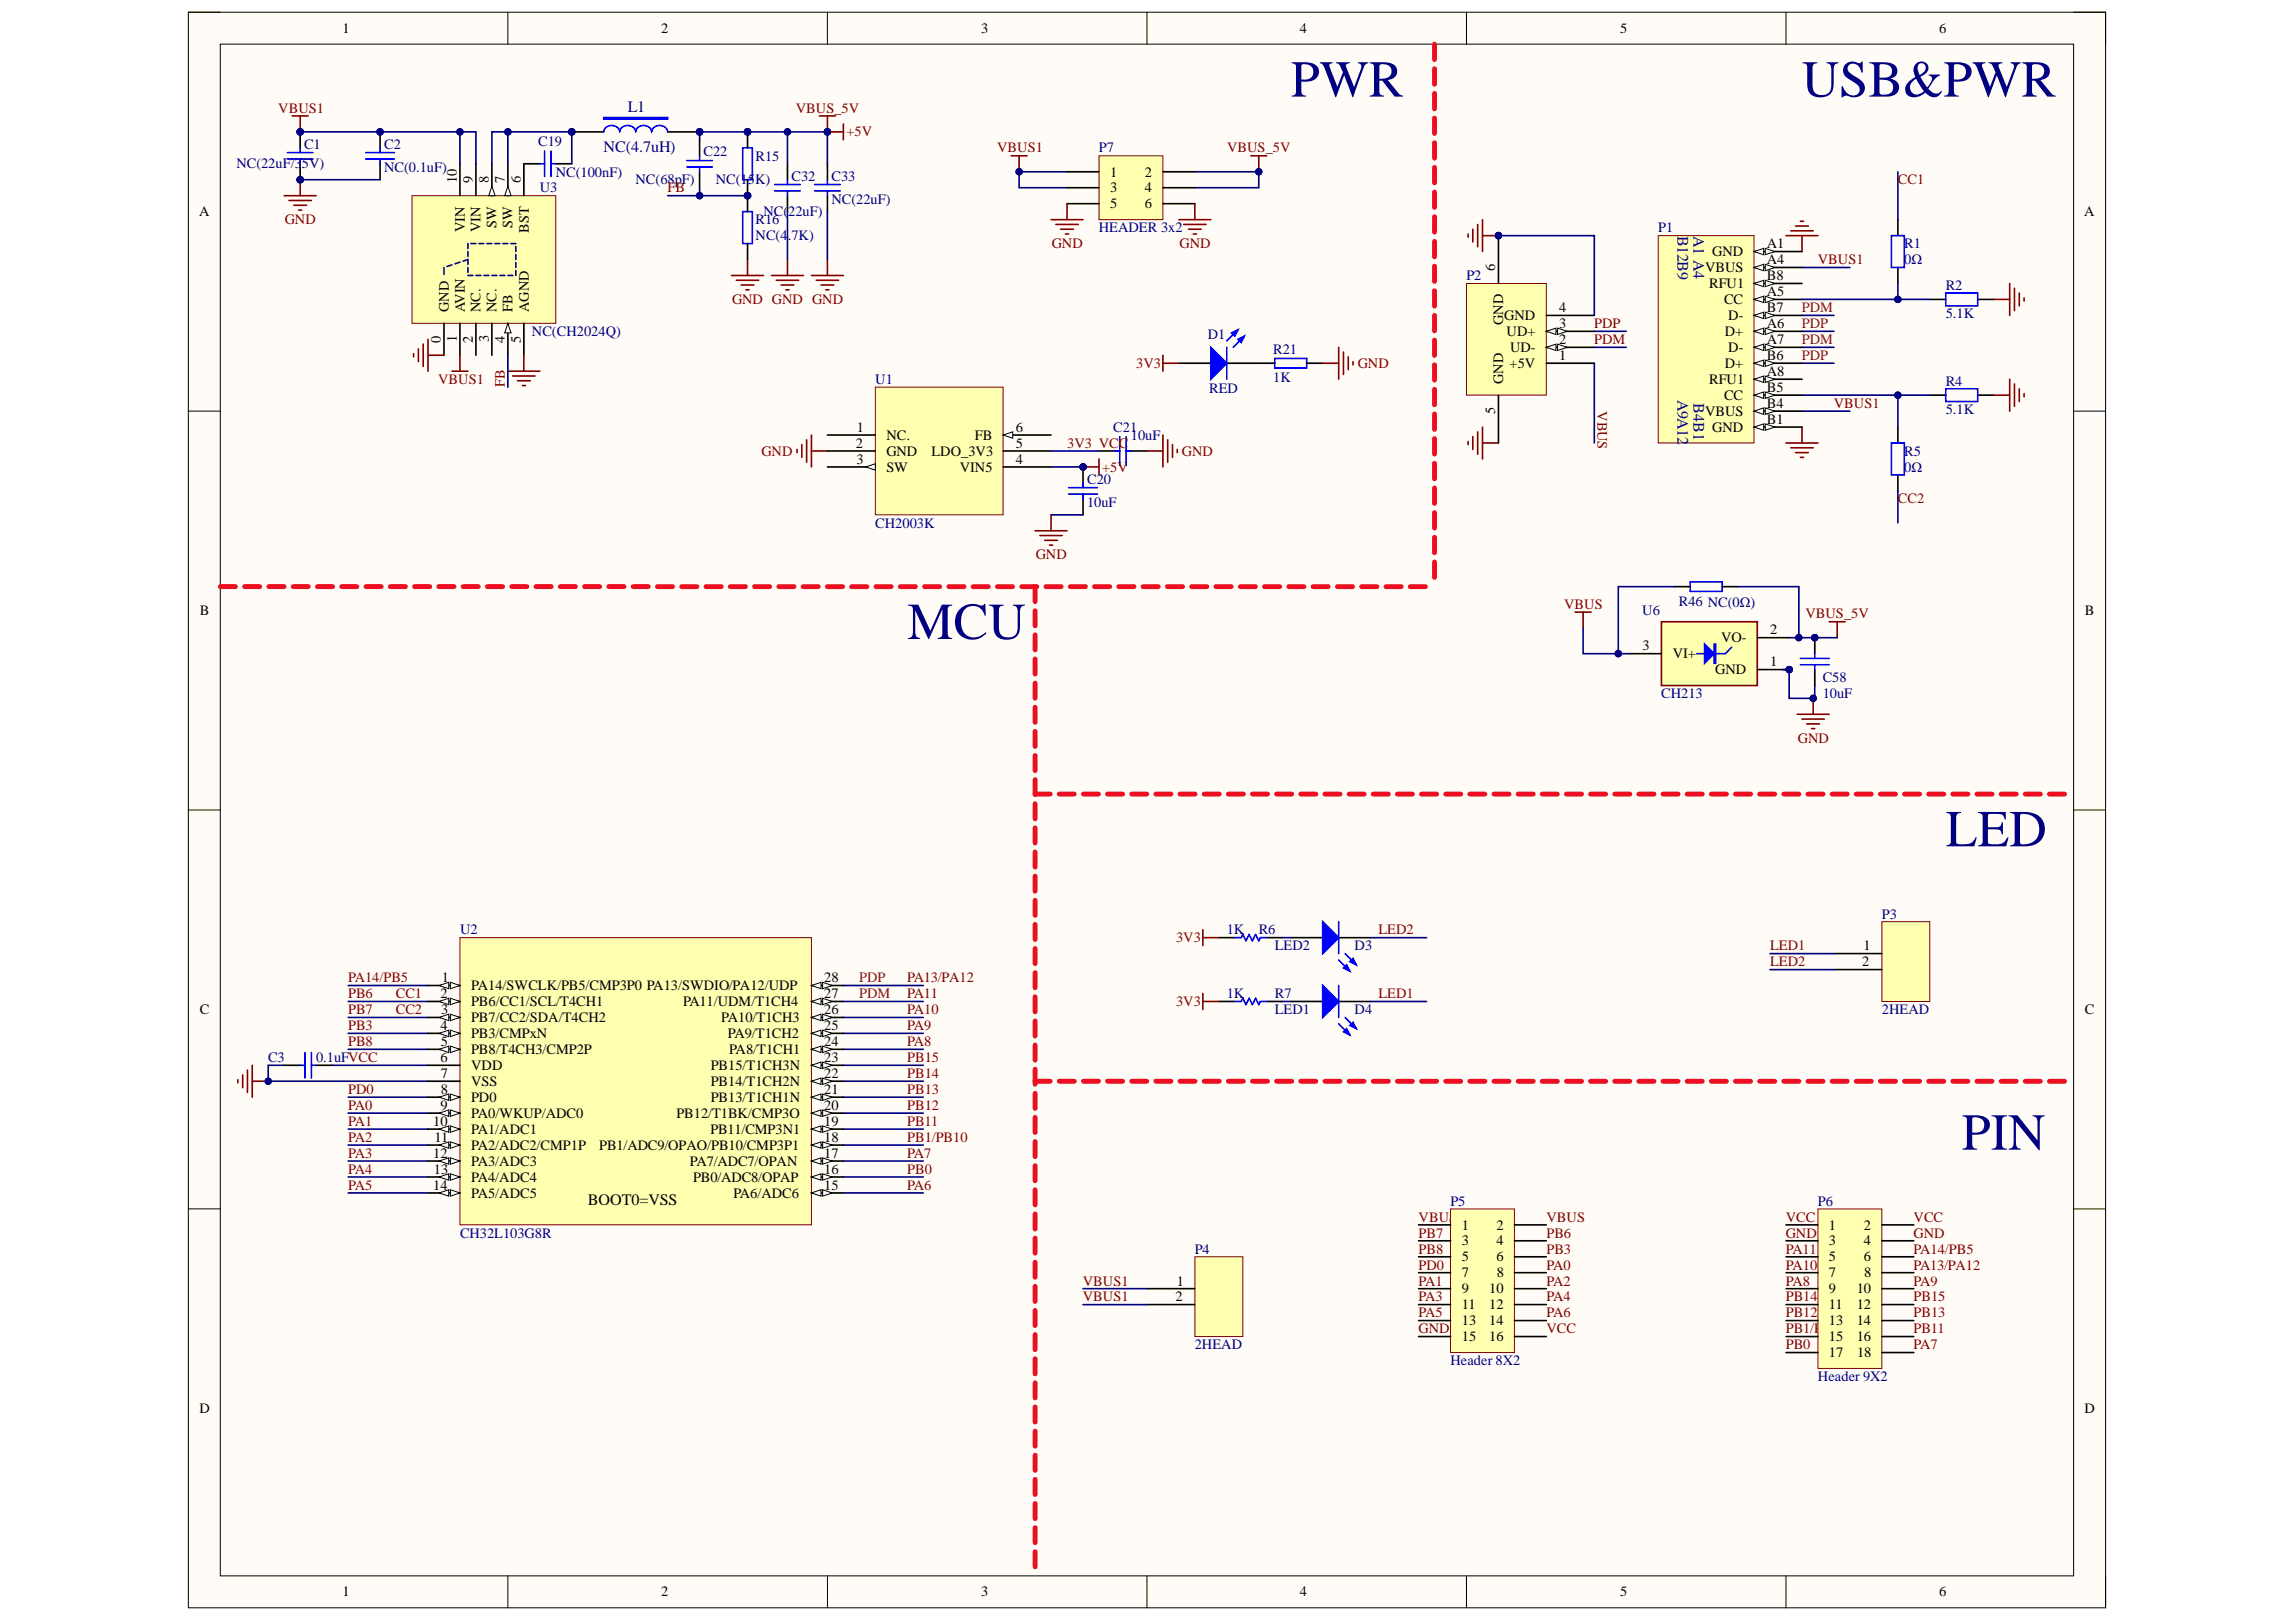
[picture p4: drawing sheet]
<svg xmlns="http://www.w3.org/2000/svg" width="297mm" height="210mm" viewBox="0 0 297 210" stroke-linecap="round" stroke-linejoin="round" font-family="sans-serif">
<defs><g id="words">
<g font-size="6.7" fill="#000080">
<text x="167" y="12.5">PWR</text>
<text x="233.1" y="12.5">USB&amp;PWR</text>
<text x="117.4" y="82.7">MCU</text>
<text x="251.7" y="109.5">LED</text>
<text x="253.8" y="148.8">PIN</text>
</g>
<g font-size="2.1" fill="#000080">
<text x="81.2" y="14.5">L1</text>
<text x="78.1" y="19.7">NC(4.7uH)</text>
<text x="217" y="30.5" transform="rotate(90 217 30.5)">B12B9</text>
<text x="219.1" y="30.5" transform="rotate(90 219.1 30.5)">A1 A4</text>
<text x="217" y="51.8" transform="rotate(90 217 51.8)">A9A12</text>
<text x="219.1" y="52.2" transform="rotate(90 219.1 52.2)">B4B1</text>
</g>
<text font-size="2.1" x="76.1" y="156">BOOT0=VSS</text>
<g font-size="1.9">
<text x="44.3" y="4.3">1</text>
<text x="85.5" y="4.3">2</text>
<text x="126.9" y="4.3">3</text>
<text x="168.2" y="4.3">4</text>
<text x="209.6" y="4.3">5</text>
<text x="250.9" y="4.3">6</text>
<text x="59.1" y="23.7" transform="rotate(-90 59.1 23.7)">10</text>
<text x="61.2" y="23.7" transform="rotate(-90 61.2 23.7)">9</text>
<text x="63.2" y="23.7" transform="rotate(-90 63.2 23.7)">8</text>
<text x="65.3" y="23.7" transform="rotate(-90 65.3 23.7)">7</text>
<text x="67.4" y="23.7" transform="rotate(-90 67.4 23.7)">6</text>
<text x="143.6" y="22.9">1</text>
<text x="148.1" y="22.9">2</text>
<text x="25.8" y="28">A</text>
<text x="64.3" y="29.5" transform="rotate(-90 64.3 29.5)">SW</text>
<text x="66.3" y="29.5" transform="rotate(-90 66.3 29.5)">SW</text>
<text x="143.6" y="24.9">3</text>
<text x="143.6" y="27">5</text>
<text x="148.1" y="24.9">4</text>
<text x="148.1" y="27">6</text>
<text x="269.7" y="28">A</text>
<text x="60.1" y="30" transform="rotate(-90 60.1 30)">VIN</text>
<text x="62.2" y="30" transform="rotate(-90 62.2 30)">VIN</text>
<text x="68.4" y="30.1" transform="rotate(-90 68.4 30.1)">BST</text>
<text x="193.4" y="35" transform="rotate(-90 193.4 35)">6</text>
<text x="220.6" y="35.2">VBUS</text>
<text x="221.5" y="33.2">GND</text>
<text x="228.6" y="32.1">A1</text>
<text x="228.6" y="34.2">A4</text>
<text x="58.1" y="40.4" transform="rotate(-90 58.1 40.4)">GND</text>
<text x="60.1" y="40.4" transform="rotate(-90 60.1 40.4)">AVIN</text>
<text x="62.2" y="40.4" transform="rotate(-90 62.2 40.4)">NC.</text>
<text x="64.3" y="40.4" transform="rotate(-90 64.3 40.4)">NC.</text>
<text x="66.3" y="40.4" transform="rotate(-90 66.3 40.4)">FB</text>
<text x="68.4" y="40.4" transform="rotate(-90 68.4 40.4)">AGND</text>
<text x="194.6" y="41.4">GND</text>
<text x="201.7" y="40.4">4</text>
<text x="221.1" y="37.3">RFU1</text>
<text x="223" y="39.3">CC</text>
<text x="223.6" y="41.4">D-</text>
<text x="228.6" y="40.4">B7</text>
<text x="228.6" y="36.3">B8</text>
<text x="228.6" y="38.3">A5</text>
<text x="57" y="44.4" transform="rotate(-90 57 44.4)">0</text>
<text x="59.1" y="44.2" transform="rotate(-90 59.1 44.2)">1</text>
<text x="61.2" y="44.4" transform="rotate(-90 61.2 44.4)">2</text>
<text x="63.2" y="44.3" transform="rotate(-90 63.2 44.3)">3</text>
<text x="65.3" y="44.4" transform="rotate(-90 65.3 44.4)">4</text>
<text x="67.4" y="44.3" transform="rotate(-90 67.4 44.3)">5</text>
<text x="194.5" y="42.1" transform="rotate(-90 194.5 42.1)">GND</text>
<text x="194.9" y="43.5">UD+</text>
<text x="195.3" y="47.6">+5V</text>
<text x="195.4" y="45.5">UD-</text>
<text x="201.7" y="46.6">1</text>
<text x="201.7" y="42.5">3</text>
<text x="201.7" y="44.5">2</text>
<text x="223.1" y="47.6">D+</text>
<text x="223.1" y="43.5">D+</text>
<text x="223.6" y="45.5">D-</text>
<text x="228.6" y="46.6">B6</text>
<text x="228.6" y="42.5">A6</text>
<text x="228.6" y="44.5">A7</text>
<text x="193.4" y="53.6" transform="rotate(-90 193.4 53.6)">5</text>
<text x="194.5" y="49.7" transform="rotate(-90 194.5 49.7)">GND</text>
<text x="220.6" y="53.8">VBUS</text>
<text x="221.1" y="49.7">RFU1</text>
<text x="223" y="51.8">CC</text>
<text x="228.6" y="52.8">B4</text>
<text x="228.6" y="50.7">B5</text>
<text x="228.6" y="48.6">A8</text>
<text x="110.7" y="57.9">2</text>
<text x="110.9" y="55.9">1</text>
<text x="114.7" y="56.9">NC.</text>
<text x="114.7" y="59">GND</text>
<text x="120.5" y="59">LDO_3V3</text>
<text x="126.1" y="56.9">FB</text>
<text x="131.4" y="57.9">5</text>
<text x="131.4" y="55.9">6</text>
<text x="221.5" y="55.9">GND</text>
<text x="228.6" y="54.8">B1</text>
<text x="110.8" y="60">3</text>
<text x="114.7" y="61.1">SW</text>
<text x="124.2" y="61.1">VIN5</text>
<text x="131.4" y="60">4</text>
<text x="25.8" y="79.6">B</text>
<text x="222.7" y="83.1">VO-</text>
<text x="229" y="82.1">2</text>
<text x="269.7" y="79.6">B</text>
<text x="212.5" y="84.2">3</text>
<text x="216.4" y="85.2">VI+</text>
<text x="221.9" y="87.3">GND</text>
<text x="229" y="86.2">1</text>
<text x="240.9" y="125">2</text>
<text x="241.1" y="123">1</text>
<text x="25.8" y="131.2">C</text>
<text x="57" y="129.2">2</text>
<text x="57.1" y="131.2">3</text>
<text x="57.1" y="127.1">1</text>
<text x="61" y="128.2">PA14/SWCLK/PB5/CMP3P0 PA13/SWDIO/PA12/UDP</text>
<text x="61" y="130.2">PB6/CC1/SCL/T4CH1</text>
<text x="88.4" y="130.2">PA11/UDM/T1CH4</text>
<text x="106.6" y="131.2">26</text>
<text x="106.6" y="129.2">27</text>
<text x="106.6" y="127.1">28</text>
<text x="269.7" y="131.2">C</text>
<text x="57" y="133.3">4</text>
<text x="57" y="137.5">6</text>
<text x="57" y="135.4">5</text>
<text x="61" y="134.3">PB3/CMPxN</text>
<text x="61" y="136.4">PB8/T4CH3/CMP2P</text>
<text x="61" y="132.3">PB7/CC2/SDA/T4CH2</text>
<text x="93.3" y="132.3">PA10/T1CH3</text>
<text x="94.2" y="134.3">PA9/T1CH2</text>
<text x="94.3" y="136.4">PA8/T1CH1</text>
<text x="106.6" y="133.3">25</text>
<text x="106.6" y="137.5">23</text>
<text x="106.6" y="135.4">24</text>
<text x="57" y="143.6">9</text>
<text x="57" y="141.6">8</text>
<text x="57" y="139.5">7</text>
<text x="61" y="138.5">VDD</text>
<text x="61" y="142.6">PD0</text>
<text x="61" y="140.5">VSS</text>
<text x="92" y="142.6">PB13/T1CH1N</text>
<text x="92" y="140.5">PB14/T1CH2N</text>
<text x="92" y="138.5">PB15/T1CH3N</text>
<text x="106.6" y="141.6">21</text>
<text x="106.6" y="139.5">22</text>
<text x="106.6" y="143.6">20</text>
<text x="56" y="145.7">10</text>
<text x="56" y="149.8">12</text>
<text x="56.2" y="147.8">11</text>
<text x="61" y="144.7">PA0/WKUP/ADC0</text>
<text x="61" y="146.7">PA1/ADC1</text>
<text x="61" y="148.8">PA2/ADC2/CMP1P</text>
<text x="77.5" y="148.8">PB1/ADC9/OPAO/PB10/CMP3P1</text>
<text x="87.5" y="144.7">PB12/T1BK/CMP3O</text>
<text x="91.9" y="146.7">PB11/CMP3N1</text>
<text x="106.6" y="149.8">17</text>
<text x="106.6" y="147.8">18</text>
<text x="106.6" y="145.7">19</text>
<text x="56" y="153.9">14</text>
<text x="56.1" y="151.9">13</text>
<text x="61" y="155">PA5/ADC5</text>
<text x="61" y="152.9">PA4/ADC4</text>
<text x="61" y="150.9">PA3/ADC3</text>
<text x="89.3" y="150.9">PA7/ADC7/OPAN</text>
<text x="89.7" y="152.9">PB0/ADC8/OPAP</text>
<text x="94.9" y="155">PA6/ADC6</text>
<text x="106.6" y="151.9">16</text>
<text x="106.6" y="153.9">15</text>
<text x="189.1" y="159.1">1</text>
<text x="189.1" y="161.2">3</text>
<text x="193.6" y="159.1">2</text>
<text x="193.6" y="161.2">4</text>
<text x="236.6" y="159.1">1</text>
<text x="236.6" y="161.2">3</text>
<text x="241.1" y="159.1">2</text>
<text x="241.1" y="161.2">4</text>
<text x="152.2" y="166.4">1</text>
<text x="189.1" y="163.2">5</text>
<text x="189.1" y="165.3">7</text>
<text x="189.1" y="167.4">9</text>
<text x="192.7" y="167.4">10</text>
<text x="193.6" y="163.2">6</text>
<text x="193.6" y="165.3">8</text>
<text x="236.6" y="163.2">5</text>
<text x="236.6" y="165.3">7</text>
<text x="236.6" y="167.4">9</text>
<text x="240.2" y="167.4">10</text>
<text x="241.1" y="163.2">6</text>
<text x="241.2" y="165.3">8</text>
<text x="152.1" y="168.4">2</text>
<text x="189.1" y="169.4">11</text>
<text x="189.1" y="171.5">13</text>
<text x="189.1" y="173.6">15</text>
<text x="192.7" y="169.4">12</text>
<text x="192.7" y="171.5">14</text>
<text x="192.7" y="173.6">16</text>
<text x="236.6" y="169.4">11</text>
<text x="236.6" y="171.5">13</text>
<text x="236.6" y="173.6">15</text>
<text x="240.2" y="169.4">12</text>
<text x="240.2" y="171.5">14</text>
<text x="240.2" y="173.6">16</text>
<text x="236.6" y="175.7">17</text>
<text x="240.3" y="175.7">18</text>
<text x="25.8" y="182.9">D</text>
<text x="269.7" y="182.9">D</text>
<text x="44.3" y="206.6">1</text>
<text x="85.5" y="206.6">2</text>
<text x="126.9" y="206.6">3</text>
<text x="168.2" y="206.6">4</text>
<text x="209.6" y="206.6">5</text>
<text x="250.9" y="206.6">6</text>
</g>
<g font-size="1.9" fill="#800000">
<text x="36" y="14.6">VBUS1</text>
<text x="103" y="14.6">VBUS_5V</text>
<text x="109.5" y="17.7">+5V</text>
<text x="129" y="19.7">VBUS1</text>
<text x="158.7" y="19.7">VBUS_5V</text>
<text x="245.5" y="23.9">CC1</text>
<text x="36.8" y="29">GND</text>
<text x="86.4" y="24.9">FB</text>
<text x="136.1" y="32.1">GND</text>
<text x="152.6" y="32.1">GND</text>
<text x="235.2" y="34.2">VBUS1</text>
<text x="94.7" y="39.3">GND GND GND</text>
<text x="147" y="47.6">3V3</text>
<text x="175.7" y="47.6">GND</text>
<text x="206.2" y="42.5">PDP</text>
<text x="206.2" y="44.5">PDM</text>
<text x="56.7" y="49.7">VBUS1</text>
<text x="65.3" y="50.1" transform="rotate(-90 65.3 50.1)">FB</text>
<text x="206.7" y="53.2" transform="rotate(90 206.7 53.2)">VBUS</text>
<text x="237.3" y="52.8">VBUS1</text>
<text x="98.5" y="59">GND</text>
<text x="138.1" y="57.9">3V3 VCC</text>
<text x="152.9" y="59">GND</text>
<text x="142.6" y="61.1">+5V</text>
<text x="245.5" y="65.2">CC2</text>
<text x="134" y="72.4">GND</text>
<text x="202.4" y="78.8">VBUS</text>
<text x="233.6" y="80">VBUS_5V</text>
<text x="232.6" y="96.1">GND</text>
<text x="152.1" y="121.9">3V3</text>
<text x="178.3" y="120.9">LED2</text>
<text x="229" y="123">LED1</text>
<text x="229" y="125">LED2</text>
<text x="45" y="127.1">PA14/PB5</text>
<text x="45" y="129.2">PB6</text>
<text x="45" y="131.2">PB7</text>
<text x="51.2" y="129.2">CC1</text>
<text x="51.2" y="131.2">CC2</text>
<text x="117.4" y="127.1">PA13/PA12</text>
<text x="117.4" y="129.2">PA11</text>
<text x="117.4" y="131.2">PA10</text>
<text x="152.1" y="130.2">3V3</text>
<text x="178.3" y="129.2">LED1</text>
<text x="45" y="133.3">PB3</text>
<text x="45" y="135.4">PB8</text>
<text x="117.4" y="133.3">PA9</text>
<text x="117.4" y="135.4">PA8</text>
<text x="117.4" y="137.5">PB15</text>
<text x="45" y="143.6">PA0</text>
<text x="45" y="141.6">PD0</text>
<text x="117.4" y="139.5">PB14</text>
<text x="117.4" y="141.6">PB13</text>
<text x="117.4" y="143.6">PB12</text>
<text x="45" y="145.7">PA1</text>
<text x="45" y="147.8">PA2</text>
<text x="45" y="149.8">PA3</text>
<text x="117.4" y="145.7">PB11</text>
<text x="117.4" y="147.8">PB1/PB10</text>
<text x="117.4" y="149.8">PA7</text>
<text x="45" y="151.9">PA4</text>
<text x="45" y="153.9">PA5</text>
<text x="117.4" y="151.9">PB0</text>
<text x="117.4" y="153.9">PA6</text>
<text x="183.5" y="158.1">VBUS</text>
<text x="183.5" y="160.1">PB7</text>
<text x="200.1" y="158.1">VBUS</text>
<text x="200.1" y="160.1">PB6</text>
<text x="231" y="158.1">VCC</text>
<text x="231" y="160.1">GND</text>
<text x="247.6" y="160.1">GND</text>
<text x="247.6" y="158.1">VCC</text>
<text x="140.1" y="166.4">VBUS1</text>
<text x="183.5" y="162.2">PB8</text>
<text x="183.5" y="166.4">PA1</text>
<text x="183.5" y="164.3">PD0</text>
<text x="200.1" y="164.3">PA0</text>
<text x="200.1" y="166.4">PA2</text>
<text x="200.1" y="162.2">PB3</text>
<text x="231" y="162.2">PA11</text>
<text x="231" y="164.3">PA10</text>
<text x="231" y="166.4">PA8</text>
<text x="247.6" y="162.2">PA14/PB5</text>
<text x="247.6" y="164.3">PA13/PA12</text>
<text x="247.6" y="166.4">PA9</text>
<text x="140.1" y="168.4">VBUS1</text>
<text x="183.5" y="168.4">PA3</text>
<text x="183.5" y="170.5">PA5</text>
<text x="183.5" y="172.5">GND</text>
<text x="200.1" y="170.5">PA6</text>
<text x="200.1" y="168.4">PA4</text>
<text x="200.1" y="172.5">VCC</text>
<text x="231" y="168.4">PB14</text>
<text x="231" y="170.5">PB12</text>
<text x="231" y="172.5">PB1/P</text>
<text x="235.7" y="172.5">B10</text>
<text x="247.6" y="168.4">PB15</text>
<text x="247.6" y="170.5">PB13</text>
<text x="247.6" y="172.5">PB11</text>
<text x="231" y="174.6">PB0</text>
<text x="247.6" y="174.6">PA7</text>
</g>
<g font-size="1.9" fill="#000080">
<text x="30.6" y="21.8">NC(22uF/35V)</text>
<text x="39.3" y="19.2">C1</text>
<text x="49.7" y="19.2">C2</text>
<text x="49.7" y="22.3">NC(0.1uF)</text>
<text x="69.6" y="18.9">C19</text>
<text x="71.9" y="22.9">NC(100nF)</text>
<text x="82.2" y="23.9">NC(68pF)</text>
<text x="91" y="20.2">C22</text>
<text x="92.6" y="23.9">NC(15K)</text>
<text x="97.8" y="20.8">R15</text>
<text x="102.4" y="23.4">C32</text>
<text x="107.6" y="23.4">C33</text>
<text x="142.2" y="19.7">P7</text>
<text x="69.8" y="24.9">U3</text>
<text x="97.8" y="29">R16</text>
<text x="98.8" y="28">NC(22uF)</text>
<text x="107.6" y="26.4">NC(22uF)</text>
<text x="97.8" y="31.1">NC(4.7K)</text>
<text x="142.2" y="30.1">HEADER 3x2</text>
<text x="214.5" y="30.1">P1</text>
<text x="246.3" y="32.1">R1</text>
<text x="246.3" y="34.2">0Ω</text>
<text x="189.7" y="36.3">P2</text>
<text x="251.7" y="37.5">R2</text>
<text x="251.7" y="41.2">5.1K</text>
<text x="68.8" y="43.5">NC(CH2024Q)</text>
<text x="156.3" y="43.9">D1</text>
<text x="164.7" y="45.8">R21</text>
<text x="113.2" y="49.7">U1</text>
<text x="156.4" y="50.9">RED</text>
<text x="164.7" y="49.5">1K</text>
<text x="251.7" y="49.9">R4</text>
<text x="251.7" y="53.6">5.1K</text>
<text x="144" y="55.9">C21</text>
<text x="146.3" y="56.9">10uF</text>
<text x="246.3" y="59">R5</text>
<text x="140.6" y="62.6">C20</text>
<text x="140.6" y="65.7">10uF</text>
<text x="246.3" y="61.1">0Ω</text>
<text x="113.2" y="68.3">CH2003K</text>
<text x="212.5" y="79.6">U6</text>
<text x="217.2" y="78.4">R46 NC(0Ω)</text>
<text x="235.8" y="88.3">C58</text>
<text x="214.9" y="90.3">CH213</text>
<text x="235.8" y="90.3">10uF</text>
<text x="243.5" y="118.9">P3</text>
<text x="59.5" y="120.9">U2</text>
<text x="158.7" y="120.9">1K</text>
<text x="162.9" y="120.9">R6</text>
<text x="164.9" y="123">LED2</text>
<text x="175.2" y="123">D3</text>
<text x="158.7" y="129.2">1K</text>
<text x="164.9" y="131.2">LED1</text>
<text x="164.9" y="129.2">R7</text>
<text x="175.2" y="131.2">D4</text>
<text x="243.5" y="131.2">2HEAD</text>
<text x="34.7" y="137.5">C3</text>
<text x="40.9" y="137.5">0.1uFVCC</text>
<text x="59.5" y="160.1">CH32L103G8R</text>
<text x="187.6" y="156">P5</text>
<text x="235.2" y="156">P6</text>
<text x="154.6" y="162.2">P4</text>
<text x="154.6" y="174.6">2HEAD</text>
<text x="187.6" y="176.7">Header 8X2</text>
<text x="235.2" y="178.7">Header 9X2</text>
</g>
<g font-size="1.9" fill="#781915">
<text x="233.1" y="40.4">PDM</text>
<text x="233.1" y="42.5">PDP</text>
<text x="233.1" y="44.5">PDM</text>
<text x="233.1" y="46.6">PDP</text>
<text x="111.2" y="127.1">PDP</text>
<text x="111.2" y="129.2">PDM</text>
</g>
</g></defs>
<path d="M24.4 1.6h248v206.5h-248z" fill-rule="evenodd" fill="#fffcf8"/>
<path d="M24.4 1.6h248v206.5h-248z" fill="none" stroke="#000" stroke-width=".13"/>
<path d="M28.5 5.7h239.8v198.2h-239.8z" fill-rule="evenodd" fill="#fffcf8"/>
<g fill="none" stroke="#000" stroke-width=".13">
<path d="M24.4 1.6h4.1M28.5 5.7h239.8v198.2h-239.8zM65.7 1.6v4.1M107 1.6v4.1M148.4 1.6v4.1M189.7 1.6v4.1M231.1 1.6v4.1M268.3 1.6h4.1v4.1M24.4 53.2h4.1M268.3 53.2h4.1M24.4 104.8h4.1M268.3 104.8h4.1"/>
<path d="M24.4 156.4h4.1M268.3 156.4h4.1M65.7 203.9v4.2M107 203.9v4.2M148.4 203.9v4.2M189.7 203.9v4.2M231.1 203.9v4.2M272.4 203.9v4.2"/>
</g>
<path d="M167 129.6h4.1M173.2 129.6h4.1" fill="none" stroke="#000" stroke-width=".21"/>
<path d="M171.1 127.5l2.1 2.1-2.1 2.1z" fill="#00f"/>
<path d="M171.1 127.5l2.1 2.1-2.1 2.1zM173.2 132.5l1.4 1.4M174 131.7l1.5 1.4" fill="none" stroke="#00f" stroke-width=".21"/>
<path d="M174.6 132.7l.4-.4 .5 .8z" fill="#00f"/>
<path d="M174.6 132.7l.4-.4 .5 .8z" fill="none" stroke="#00f" stroke-width=".21"/>
<path d="M173.8 133.5l.4-.4 .4 .8z" fill="#00f"/>
<path d="M159.8 129.6h.8l.2-.4 .4 .8 .4-.8 .4 .8 .4-.8 .5 .8 .2-.4h.8M173.2 127.5v4.2M173.8 133.5l.4-.4 .4 .8z" fill="none" stroke="#00f" stroke-width=".21"/>
<path d="M157.7 129.6h2.1M163.9 129.6h2M167 121.3h4.1M173.2 121.3h4.1" fill="none" stroke="#000" stroke-width=".21"/>
<path d="M171.1 119.3l2.1 2-2.1 2.1z" fill="#00f"/>
<path d="M171.1 119.3l2.1 2-2.1 2.1zM173.2 124.2l1.4 1.5M174 123.4l1.5 1.5" fill="none" stroke="#00f" stroke-width=".21"/>
<path d="M174.6 124.4l.4-.4 .5 .9z" fill="#00f"/>
<path d="M174.6 124.4l.4-.4 .5 .9z" fill="none" stroke="#00f" stroke-width=".21"/>
<path d="M173.8 125.3l.4-.4 .4 .8z" fill="#00f"/>
<path d="M173.2 119.3v4.1M159.8 121.3h.8l.2-.4 .4 .9 .4-.9 .4 .9 .4-.9 .5 .9 .2-.5h.8M173.8 125.3l.4-.4 .4 .8z" fill="none" stroke="#00f" stroke-width=".21"/>
<path d="M157.7 121.3h2.1M163.9 121.3h2" fill="none" stroke="#000" stroke-width=".21"/>
<path d="M165.9 129.6h1.1M165.9 121.3h1.1M177.3 129.6h7.3M177.3 121.3h7.3" fill="none" stroke="#000080" stroke-width=".21"/>
<path d="M155.6 120.3v2.1M155.6 128.6v2M155.6 129.6h2.1M155.6 121.3h2.1" fill="none" stroke="#800000" stroke-width=".21"/>
<g fill="none" stroke="#ee0e22" stroke-width=".63">
<path d="M28.5 75.9h2M31.6 75.9h2M34.8 75.9h1.9M37.9 75.9h2M41.1 75.9h1.9M44.2 75.9h2M47.3 75.9h2M50.5 75.9h2M53.6 75.9h2M56.8 75.9h1.9M59.9 75.9h2M63.1 75.9h1.9"/>
<path d="M66.2 75.9h2M69.3 75.9h2M72.5 75.9h1.9M75.6 75.9h2M78.8 75.9h1.9M81.9 75.9h2M85.1 75.9h1.9M88.2 75.9h2M91.3 75.9h2M94.5 75.9h1.9M97.6 75.9h2M100.8 75.9h1.9"/>
<path d="M103.9 75.9h2M107 75.9h2M110.2 75.9h1.9M113.3 75.9h2M116.5 75.9h1.9M119.6 75.9h2M122.8 75.9h1.9M125.9 75.9h2M129 75.9h2M132.2 75.9h1.9M133.9 75.9v2M133.9 79v2"/>
<path d="M135.3 75.9h2M138.5 75.9h1.9M141.6 75.9h2M144.7 75.9h2M147.9 75.9h1.9M151 75.9h2M154.2 75.9h1.9M157.3 75.9h2M160.5 75.9h1.9M163.6 75.9h2M166.7 75.9h2M169.9 75.9h1.9"/>
<path d="M173 75.9h2M176.2 75.9h1.9M179.3 75.9h2M182.4 75.9h2M133.9 82.2v1.9M133.9 85.3v1.9M133.9 88.4v2M133.9 91.5v2M133.9 94.7v1.9M133.9 97.8v1.9M133.9 100.9v1.9M133.9 104v2"/>
<path d="M133.9 107.1v2M133.9 110.3v1.9M133.9 113.4v1.9M133.9 116.5v2M133.9 119.6v2M133.9 122.8v1.9M133.9 125.9v1.9M133.9 129v1.9M133.9 132.1v2M133.9 135.2v2M133.9 138.4v1.9M133.9 139.9h2"/>
<path d="M137 139.9h2M140.2 139.9h1.9M143.3 139.9h1.9M146.4 139.9h2M149.5 139.9h2M152.7 139.9h1.9M155.8 139.9h1.9M158.9 139.9h2M162 139.9h2M165.2 139.9h1.9M168.3 139.9h1.9M171.4 139.9h2"/>
<path d="M174.5 139.9h2M177.7 139.9h1.9M180.8 139.9h1.9M183.9 139.9h2M187 139.9h2M190.2 139.9h1.9M193.3 139.9h1.9M196.4 139.9h2M199.5 139.9h2M202.7 139.9h1.9M205.8 139.9h1.9M208.9 139.9h2"/>
<path d="M212 139.9h2M215.2 139.9h1.9M218.3 139.9h1.9M221.4 139.9h1.9M224.5 139.9h2M227.7 139.9h1.9M230.8 139.9h1.9M233.9 139.9h1.9M237 139.9h2M240.1 139.9h2M243.3 139.9h1.9M246.4 139.9h1.9"/>
<path d="M249.5 139.9h2M252.6 139.9h2M255.8 139.9h1.9M258.9 139.9h1.9M262 139.9h2M265.1 139.9h2M133.9 141.5v1.9M133.9 144.6v2M133.9 147.7v2M133.9 150.9v1.9M133.9 154v1.9M133.9 157.1v1.9"/>
<path d="M133.9 160.2v2M133.9 163.3v2M133.9 166.5v1.9M133.9 169.6v1.9M133.9 172.7v2M133.9 175.8v2M133.9 179v1.9M133.9 182.1v1.9M133.9 185.2v1.9M133.9 188.3v2M133.9 191.4v2M133.9 194.6v1.9"/>
<path d="M133.9 197.7v1.9M133.9 200.8v2"/>
</g>
<path d="M243.5 119.3h6.2v10.3h-6.2z" fill-rule="evenodd" fill="#ffffb0"/>
<path d="M243.5 119.3h6.2v10.3h-6.2z" fill="none" stroke="#800000" stroke-width=".13"/>
<path d="M237.3 123.4h6.2M237.3 125.5h6.2" fill="none" stroke="#000" stroke-width=".21"/>
<path d="M229 123.4h8.3M229 125.5h8.3" fill="none" stroke="#000080" stroke-width=".21"/>
<path d="M189.9 30.3v.4M190.5 29.7v1.6M191.2 29v2.9M191.8 28.4v4.2M191.8 30.5h2.1" fill="none" stroke="#800000" stroke-width=".21"/>
<circle cx="193.9" cy="30.5" r=".42" fill="#000080"/>
<circle cx="193.9" cy="30.5" r=".42" fill="none" stroke="#000080" stroke-width=".13"/>
<path d="M189.9 57.1v.4M190.5 56.5v1.7M191.2 55.9v2.9M191.8 55.3v4.1M191.8 57.3h2.1" fill="none" stroke="#800000" stroke-width=".21"/>
<path d="M206.3 34.6h.1" fill="none" stroke="#f00" stroke-width=".13"/>
<circle cx="193.9" cy="30.5" r=".42" fill="#000080"/>
<circle cx="193.9" cy="30.5" r=".42" fill="none" stroke="#000080" stroke-width=".13"/>
<path d="M189.7 36.7h10.4v14.4h-10.4z" fill-rule="evenodd" fill="#ffffb0"/>
<path d="M189.7 36.7h10.4v14.4h-10.4z" fill="none" stroke="#800000" stroke-width=".13"/>
<path d="M193.9 30.5v6.2M200.1 47h6.2M200.1 40.8h6.2" fill="none" stroke="#000" stroke-width=".21"/>
<circle cx="193.9" cy="30.5" r=".42" fill="#000080"/>
<circle cx="193.9" cy="30.5" r=".42" fill="none" stroke="#000080" stroke-width=".13"/>
<path d="M200.1 42.9h6.2" fill="none" stroke="#000" stroke-width=".21"/>
<path d="M200.1 42.9l1.2-.4v.8z" fill="#f8fcff"/>
<path d="M200.1 42.9l1.2-.4v.8z" fill="none" stroke="#000" stroke-width=".13"/>
<path d="M201.5 42.5l1.2 .4-1.2 .4z" fill="#f8fcff"/>
<path d="M201.5 42.5l1.2 .4-1.2 .4z" fill="none" stroke="#000" stroke-width=".13"/>
<path d="M200.1 44.9h6.2" fill="none" stroke="#000" stroke-width=".21"/>
<path d="M200.1 44.9l1.2-.4v.9z" fill="#f8fcff"/>
<path d="M200.1 44.9l1.2-.4v.9z" fill="none" stroke="#000" stroke-width=".13"/>
<path d="M201.5 44.5l1.2 .4-1.2 .5z" fill="#f8fcff"/>
<path d="M201.5 44.5l1.2 .4-1.2 .5z" fill="none" stroke="#000" stroke-width=".13"/>
<path d="M193.9 51.1v6.2" fill="none" stroke="#000" stroke-width=".21"/>
<path d="M193.9 30.5h12.4v10.3M206.3 42.9h4.1M206.3 44.9h4.1" fill="none" stroke="#000080" stroke-width=".21"/>
<circle cx="193.9" cy="30.5" r=".42" fill="#000080"/>
<circle cx="193.9" cy="30.5" r=".42" fill="none" stroke="#000080" stroke-width=".13"/>
<path d="M233.1 34.6h6.2M206.3 47v10.3M233.1 53.2h6.2M233.1 40.8h4.2M233.1 42.9h4.2M233.1 44.9h4.2M233.1 47h4.2" fill="none" stroke="#000080" stroke-width=".21"/>
<path d="M231.1 30.5h4.1M231.7 29.9h2.9M232.3 29.2h1.7M232.9 28.6h.4M233.1 30.5v2.1M231.1 57.3h4.1M231.7 58h2.9M232.3 58.6h1.7M232.9 59.2h.4M233.1 55.3v2" fill="none" stroke="#800000" stroke-width=".21"/>
<path d="M214.5 30.5h12.4v26.8h-12.4z" fill-rule="evenodd" fill="#ffffb0"/>
<path d="M214.5 30.5h12.4v26.8h-12.4z" fill="none" stroke="#800000" stroke-width=".13"/>
<path d="M226.9 55.3h6.2" fill="none" stroke="#000" stroke-width=".21"/>
<path d="M226.9 55.3l1.3-.4v.8z" fill="#f8fcff"/>
<path d="M226.9 55.3l1.3-.4v.8z" fill="none" stroke="#000" stroke-width=".13"/>
<path d="M228.4 54.9l1.2 .4-1.2 .4z" fill="#f8fcff"/>
<path d="M228.4 54.9l1.2 .4-1.2 .4z" fill="none" stroke="#000" stroke-width=".13"/>
<path d="M226.9 53.2h6.2" fill="none" stroke="#000" stroke-width=".21"/>
<path d="M226.9 53.2l1.3-.4v.8z" fill="#f8fcff"/>
<path d="M226.9 53.2l1.3-.4v.8z" fill="none" stroke="#000" stroke-width=".13"/>
<path d="M228.4 52.8l1.2 .4-1.2 .4z" fill="#f8fcff"/>
<path d="M228.4 52.8l1.2 .4-1.2 .4z" fill="none" stroke="#000" stroke-width=".13"/>
<path d="M226.9 51.1h6.2" fill="none" stroke="#000" stroke-width=".21"/>
<path d="M226.9 51.1l1.3-.4v.8z" fill="#f8fcff"/>
<path d="M226.9 51.1l1.3-.4v.8z" fill="none" stroke="#000" stroke-width=".13"/>
<path d="M228.4 50.7l1.2 .4-1.2 .4z" fill="#f8fcff"/>
<path d="M228.4 50.7l1.2 .4-1.2 .4z" fill="none" stroke="#000" stroke-width=".13"/>
<path d="M226.9 47h6.2" fill="none" stroke="#000" stroke-width=".21"/>
<path d="M226.9 47l1.3-.4v.8z" fill="#f8fcff"/>
<path d="M226.9 47l1.3-.4v.8z" fill="none" stroke="#000" stroke-width=".13"/>
<path d="M228.4 46.6l1.2 .4-1.2 .4z" fill="#f8fcff"/>
<path d="M228.4 46.6l1.2 .4-1.2 .4z" fill="none" stroke="#000" stroke-width=".13"/>
<path d="M226.9 40.8h6.2" fill="none" stroke="#000" stroke-width=".21"/>
<path d="M226.9 40.8l1.3-.4v.8z" fill="#f8fcff"/>
<path d="M226.9 40.8l1.3-.4v.8z" fill="none" stroke="#000" stroke-width=".13"/>
<path d="M228.4 40.4l1.2 .4-1.2 .4z" fill="#f8fcff"/>
<path d="M228.4 40.4l1.2 .4-1.2 .4z" fill="none" stroke="#000" stroke-width=".13"/>
<path d="M226.9 36.7h6.2" fill="none" stroke="#000" stroke-width=".21"/>
<path d="M226.9 36.7l1.3-.4v.8z" fill="#f8fcff"/>
<path d="M226.9 36.7l1.3-.4v.8z" fill="none" stroke="#000" stroke-width=".13"/>
<path d="M228.4 36.3l1.2 .4-1.2 .4z" fill="#f8fcff"/>
<path d="M228.4 36.3l1.2 .4-1.2 .4z" fill="none" stroke="#000" stroke-width=".13"/>
<path d="M226.9 32.6h6.2" fill="none" stroke="#000" stroke-width=".21"/>
<path d="M226.9 32.6l1.3-.5v.9z" fill="#f8fcff"/>
<path d="M226.9 32.6l1.3-.5v.9z" fill="none" stroke="#000" stroke-width=".13"/>
<path d="M228.4 32.1l1.2 .5-1.2 .4z" fill="#f8fcff"/>
<path d="M228.4 32.1l1.2 .5-1.2 .4z" fill="none" stroke="#000" stroke-width=".13"/>
<path d="M226.9 34.6h6.2" fill="none" stroke="#000" stroke-width=".21"/>
<path d="M226.9 34.6l1.3-.4v.8z" fill="#f8fcff"/>
<path d="M226.9 34.6l1.3-.4v.8z" fill="none" stroke="#000" stroke-width=".13"/>
<path d="M228.4 34.2l1.2 .4-1.2 .4z" fill="#f8fcff"/>
<path d="M228.4 34.2l1.2 .4-1.2 .4z" fill="none" stroke="#000" stroke-width=".13"/>
<path d="M226.9 38.7h6.2" fill="none" stroke="#000" stroke-width=".21"/>
<path d="M226.9 38.7l1.3-.4v.9z" fill="#f8fcff"/>
<path d="M226.9 38.7l1.3-.4v.9z" fill="none" stroke="#000" stroke-width=".13"/>
<path d="M228.4 38.3l1.2 .4-1.2 .5z" fill="#f8fcff"/>
<path d="M228.4 38.3l1.2 .4-1.2 .5z" fill="none" stroke="#000" stroke-width=".13"/>
<path d="M226.9 42.9h6.2" fill="none" stroke="#000" stroke-width=".21"/>
<path d="M226.9 42.9l1.3-.4v.8z" fill="#f8fcff"/>
<path d="M226.9 42.9l1.3-.4v.8z" fill="none" stroke="#000" stroke-width=".13"/>
<path d="M228.4 42.5l1.2 .4-1.2 .4z" fill="#f8fcff"/>
<path d="M228.4 42.5l1.2 .4-1.2 .4z" fill="none" stroke="#000" stroke-width=".13"/>
<path d="M226.9 44.9h6.2" fill="none" stroke="#000" stroke-width=".21"/>
<path d="M226.9 44.9l1.3-.4v.9z" fill="#f8fcff"/>
<path d="M226.9 44.9l1.3-.4v.9z" fill="none" stroke="#000" stroke-width=".13"/>
<path d="M228.4 44.5l1.2 .4-1.2 .5z" fill="#f8fcff"/>
<path d="M228.4 44.5l1.2 .4-1.2 .5z" fill="none" stroke="#000" stroke-width=".13"/>
<path d="M226.9 49.1h6.2" fill="none" stroke="#000" stroke-width=".21"/>
<path d="M226.9 49.1l1.3-.4v.8z" fill="#f8fcff"/>
<path d="M226.9 49.1l1.3-.4v.8z" fill="none" stroke="#000" stroke-width=".13"/>
<path d="M228.4 48.7l1.2 .4-1.2 .4z" fill="#f8fcff"/>
<path d="M228.4 48.7l1.2 .4-1.2 .4z" fill="none" stroke="#000" stroke-width=".13"/>
<path d="M233.1 32.6h.1" fill="none" stroke="#f00" stroke-width=".13"/>
<path d="M249.7 38.7h2M255.9 38.7h2M249.7 51.1h2M255.9 51.1h2" fill="none" stroke="#000" stroke-width=".21"/>
<path d="M251.7 37.9h4.2v1.7h-4.2zM251.7 50.3h4.2v1.7h-4.2z" fill="none" stroke="#00f" stroke-width=".21"/>
<path d="M257.9 38.7h2.1M260 36.7v4.1M260.6 37.3v2.9M261.2 37.9v1.7M261.9 38.5v.5M257.9 51.1h2.1M260 49.1v4.1M260.6 49.7v2.9M261.2 50.3v1.7M261.9 50.9v.4" fill="none" stroke="#800000" stroke-width=".21"/>
<path d="M233.1 38.7h16.6" fill="none" stroke="#000080" stroke-width=".21"/>
<circle cx="245.5" cy="38.7" r=".41" fill="#000080"/>
<circle cx="245.5" cy="38.7" r=".41" fill="none" stroke="#000080" stroke-width=".13"/>
<path d="M233.1 51.1h16.6" fill="none" stroke="#000080" stroke-width=".21"/>
<circle cx="245.5" cy="51.1" r=".41" fill="#000080"/>
<circle cx="245.5" cy="51.1" r=".41" fill="none" stroke="#000080" stroke-width=".13"/>
<path d="M245.5 51.1v4.2" fill="none" stroke="#000080" stroke-width=".21"/>
<circle cx="245.5" cy="51.1" r=".41" fill="#000080"/>
<circle cx="245.5" cy="51.1" r=".41" fill="none" stroke="#000080" stroke-width=".13"/>
<path d="M245.5 28.4v2.1M245.5 34.6v2.1M245.5 55.3v2M245.5 61.5v2" fill="none" stroke="#000" stroke-width=".21"/>
<path d="M244.7 30.5h1.7v4.1h-1.7zM244.7 57.3h1.7v4.2h-1.7z" fill="none" stroke="#00f" stroke-width=".21"/>
<path d="M245.5 22.2v6.2M245.5 36.7v2M245.5 63.5v4.2" fill="none" stroke="#000080" stroke-width=".21"/>
<circle cx="245.5" cy="38.7" r=".41" fill="#000080"/>
<circle cx="245.5" cy="38.7" r=".41" fill="none" stroke="#000080" stroke-width=".13"/>
<path d="M154.6 162.6h6.2v10.4h-6.2z" fill-rule="evenodd" fill="#ffffb0"/>
<path d="M154.6 162.6h6.2v10.4h-6.2z" fill="none" stroke="#800000" stroke-width=".13"/>
<path d="M148.4 166.8h6.2M148.4 168.8h6.2" fill="none" stroke="#000" stroke-width=".21"/>
<g fill="none" stroke="#000080" stroke-width=".21">
<path d="M109.1 127.5h10.3M109.1 129.6h10.3M109.1 131.7h10.3M109.1 133.7h10.3M109.1 135.8h10.3M109.1 137.9h10.3M109.1 139.9h10.3M109.1 142h10.3M109.1 144.1h10.3M109.1 146.1h10.3M109.1 148.2h10.3M109.1 150.2h10.3"/>
<path d="M109.1 152.3h10.3M109.1 154.4h10.3M140.1 166.8h8.3M140.1 168.8h8.3"/>
</g>
<path d="M30.8 139.7v.4M31.4 139.1v1.7M32 138.5v2.9M32.6 137.9v4.1M32.6 139.9h2.1" fill="none" stroke="#800000" stroke-width=".21"/>
<circle cx="34.7" cy="139.9" r=".41" fill="#000080"/>
<circle cx="34.7" cy="139.9" r=".41" fill="none" stroke="#000080" stroke-width=".13"/>
<path d="M36.8 137.9h2M40.9 137.9h2.1" fill="none" stroke="#000" stroke-width=".21"/>
<path d="M38.8 137.9h.7M39.5 136.2v3.3M40.3 136.2v3.3M40.3 137.9h.6" fill="none" stroke="#00f" stroke-width=".21"/>
<path d="M235.2 156.4h8.3v20.7h-8.3z" fill-rule="evenodd" fill="#ffffb0"/>
<path d="M235.2 156.4h8.3v20.7h-8.3z" fill="none" stroke="#800000" stroke-width=".13"/>
<g fill="none" stroke="#000" stroke-width=".21">
<path d="M231.1 158.5h4.1M243.5 158.5h4.1M231.1 160.6h4.1M231.1 162.6h4.1M231.1 164.7h4.1M231.1 166.8h4.1M231.1 168.8h4.1M231.1 170.9h4.1M231.1 173h4.1M231.1 175h4.1M243.5 160.6h4.1M243.5 162.6h4.1"/>
<path d="M243.5 164.7h4.1M243.5 166.8h4.1M243.5 168.8h4.1M243.5 170.9h4.1M243.5 173h4.1M243.5 175h4.1"/>
</g>
<path d="M187.7 156.4h8.2v18.6h-8.2z" fill-rule="evenodd" fill="#ffffb0"/>
<path d="M187.7 156.4h8.2v18.6h-8.2z" fill="none" stroke="#800000" stroke-width=".13"/>
<g fill="none" stroke="#000" stroke-width=".21">
<path d="M183.5 158.5h4.2M195.9 158.5h4.2M183.5 160.6h4.2M183.5 162.6h4.2M183.5 164.7h4.2M183.5 166.8h4.2M183.5 168.8h4.2M183.5 170.9h4.2M183.5 173h4.2M195.9 160.6h4.2M195.9 162.6h4.2M195.9 164.7h4.2"/>
<path d="M195.9 166.8h4.2M195.9 168.8h4.2M195.9 170.9h4.2M195.9 173h4.2"/>
</g>
<path d="M36.8 137.9h-2.1v2h20.7" fill="none" stroke="#000080" stroke-width=".21"/>
<circle cx="34.7" cy="139.9" r=".41" fill="#000080"/>
<circle cx="34.7" cy="139.9" r=".41" fill="none" stroke="#000080" stroke-width=".13"/>
<g fill="none" stroke="#000080" stroke-width=".21">
<path d="M43 137.9h12.4M45 133.7h10.4M45 135.8h10.4M45 131.7h10.4M45 129.6h10.4M45 127.5h10.4M45 154.4h10.4M45 152.3h10.4M45 150.2h10.4M45 148.2h10.4M45 146.1h10.4M45 144.1h10.4"/>
<path d="M45 142h10.4"/>
</g>
<path d="M59.5 121.3h45.5v37.2h-45.5z" fill-rule="evenodd" fill="#ffffb0"/>
<path d="M59.5 121.3h45.5v37.2h-45.5z" fill="none" stroke="#800000" stroke-width=".13"/>
<path d="M105 133.7h4.1" fill="none" stroke="#000" stroke-width=".21"/>
<path d="M105 133.7l1.2-.4v.8z" fill="#f8fcff"/>
<path d="M105 133.7l1.2-.4v.8z" fill="none" stroke="#000" stroke-width=".13"/>
<path d="M106.4 133.3l1.3 .4-1.3 .4z" fill="#f8fcff"/>
<path d="M106.4 133.3l1.3 .4-1.3 .4z" fill="none" stroke="#000" stroke-width=".13"/>
<path d="M105 131.7h4.1" fill="none" stroke="#000" stroke-width=".21"/>
<path d="M105 131.7l1.2-.5v.9z" fill="#f8fcff"/>
<path d="M105 131.7l1.2-.5v.9z" fill="none" stroke="#000" stroke-width=".13"/>
<path d="M106.4 131.2l1.3 .5-1.3 .4z" fill="#f8fcff"/>
<path d="M106.4 131.2l1.3 .5-1.3 .4z" fill="none" stroke="#000" stroke-width=".13"/>
<path d="M55.4 127.5h4.1" fill="none" stroke="#000" stroke-width=".21"/>
<path d="M58.3 127.1l1.2 .4-1.2 .4z" fill="#f8fcff"/>
<path d="M58.3 127.1l1.2 .4-1.2 .4z" fill="none" stroke="#000" stroke-width=".13"/>
<path d="M56.8 127.5l1.3-.4v.8z" fill="#f8fcff"/>
<path d="M56.8 127.5l1.3-.4v.8z" fill="none" stroke="#000" stroke-width=".13"/>
<path d="M105 142h4.1" fill="none" stroke="#000" stroke-width=".21"/>
<path d="M105 142l1.2-.4v.8z" fill="#f8fcff"/>
<path d="M105 142l1.2-.4v.8z" fill="none" stroke="#000" stroke-width=".13"/>
<path d="M106.4 141.6l1.3 .4-1.3 .4z" fill="#f8fcff"/>
<path d="M106.4 141.6l1.3 .4-1.3 .4z" fill="none" stroke="#000" stroke-width=".13"/>
<path d="M55.4 133.7h4.1" fill="none" stroke="#000" stroke-width=".21"/>
<path d="M58.3 133.3l1.2 .4-1.2 .4z" fill="#f8fcff"/>
<path d="M58.3 133.3l1.2 .4-1.2 .4z" fill="none" stroke="#000" stroke-width=".13"/>
<path d="M56.8 133.7l1.3-.4v.8z" fill="#f8fcff"/>
<path d="M56.8 133.7l1.3-.4v.8z" fill="none" stroke="#000" stroke-width=".13"/>
<path d="M55.4 137.9h4.1M55.4 135.8h4.1" fill="none" stroke="#000" stroke-width=".21"/>
<path d="M58.3 135.4l1.2 .4-1.2 .4z" fill="#f8fcff"/>
<path d="M58.3 135.4l1.2 .4-1.2 .4z" fill="none" stroke="#000" stroke-width=".13"/>
<path d="M56.8 135.8l1.3-.4v.8z" fill="#f8fcff"/>
<path d="M56.8 135.8l1.3-.4v.8z" fill="none" stroke="#000" stroke-width=".13"/>
<path d="M55.4 142h4.1" fill="none" stroke="#000" stroke-width=".21"/>
<path d="M58.3 141.6l1.2 .4-1.2 .4z" fill="#f8fcff"/>
<path d="M58.3 141.6l1.2 .4-1.2 .4z" fill="none" stroke="#000" stroke-width=".13"/>
<path d="M56.8 142l1.3-.4v.8z" fill="#f8fcff"/>
<path d="M56.8 142l1.3-.4v.8z" fill="none" stroke="#000" stroke-width=".13"/>
<path d="M55.4 144.1h4.1" fill="none" stroke="#000" stroke-width=".21"/>
<path d="M58.3 143.6l1.2 .5-1.2 .4z" fill="#f8fcff"/>
<path d="M58.3 143.6l1.2 .5-1.2 .4z" fill="none" stroke="#000" stroke-width=".13"/>
<path d="M56.8 144.1l1.3-.5v.9z" fill="#f8fcff"/>
<path d="M56.8 144.1l1.3-.5v.9z" fill="none" stroke="#000" stroke-width=".13"/>
<path d="M55.4 146.1h4.1" fill="none" stroke="#000" stroke-width=".21"/>
<path d="M58.3 145.7l1.2 .4-1.2 .4z" fill="#f8fcff"/>
<path d="M58.3 145.7l1.2 .4-1.2 .4z" fill="none" stroke="#000" stroke-width=".13"/>
<path d="M56.8 146.1l1.3-.4v.8z" fill="#f8fcff"/>
<path d="M56.8 146.1l1.3-.4v.8z" fill="none" stroke="#000" stroke-width=".13"/>
<path d="M55.4 154.4h4.1" fill="none" stroke="#000" stroke-width=".21"/>
<path d="M58.3 154l1.2 .4-1.2 .4z" fill="#f8fcff"/>
<path d="M58.3 154l1.2 .4-1.2 .4z" fill="none" stroke="#000" stroke-width=".13"/>
<path d="M56.8 154.4l1.3-.4v.8z" fill="#f8fcff"/>
<path d="M56.8 154.4l1.3-.4v.8z" fill="none" stroke="#000" stroke-width=".13"/>
<path d="M105 150.2h4.1" fill="none" stroke="#000" stroke-width=".21"/>
<path d="M105 150.2l1.2-.4v.9z" fill="#f8fcff"/>
<path d="M105 150.2l1.2-.4v.9z" fill="none" stroke="#000" stroke-width=".13"/>
<path d="M106.4 149.8l1.3 .4-1.3 .5z" fill="#f8fcff"/>
<path d="M106.4 149.8l1.3 .4-1.3 .5z" fill="none" stroke="#000" stroke-width=".13"/>
<path d="M105 139.9h4.1" fill="none" stroke="#000" stroke-width=".21"/>
<path d="M105 139.9l1.2-.4v.8z" fill="#f8fcff"/>
<path d="M105 139.9l1.2-.4v.8z" fill="none" stroke="#000" stroke-width=".13"/>
<path d="M106.4 139.5l1.3 .4-1.3 .4z" fill="#f8fcff"/>
<path d="M106.4 139.5l1.3 .4-1.3 .4z" fill="none" stroke="#000" stroke-width=".13"/>
<path d="M105 137.9h4.1" fill="none" stroke="#000" stroke-width=".21"/>
<path d="M105 137.9l1.2-.5v.9z" fill="#f8fcff"/>
<path d="M105 137.9l1.2-.5v.9z" fill="none" stroke="#000" stroke-width=".13"/>
<path d="M106.4 137.4l1.3 .5-1.3 .4z" fill="#f8fcff"/>
<path d="M106.4 137.4l1.3 .5-1.3 .4z" fill="none" stroke="#000" stroke-width=".13"/>
<path d="M105 135.8h4.1" fill="none" stroke="#000" stroke-width=".21"/>
<path d="M105 135.8l1.2-.4v.8z" fill="#f8fcff"/>
<path d="M105 135.8l1.2-.4v.8z" fill="none" stroke="#000" stroke-width=".13"/>
<path d="M106.4 135.4l1.3 .4-1.3 .4z" fill="#f8fcff"/>
<path d="M106.4 135.4l1.3 .4-1.3 .4z" fill="none" stroke="#000" stroke-width=".13"/>
<path d="M55.4 152.3h4.1" fill="none" stroke="#000" stroke-width=".21"/>
<path d="M58.3 151.9l1.2 .4-1.2 .4z" fill="#f8fcff"/>
<path d="M58.3 151.9l1.2 .4-1.2 .4z" fill="none" stroke="#000" stroke-width=".13"/>
<path d="M56.8 152.3l1.3-.4v.8z" fill="#f8fcff"/>
<path d="M56.8 152.3l1.3-.4v.8z" fill="none" stroke="#000" stroke-width=".13"/>
<path d="M55.4 129.6h4.1" fill="none" stroke="#000" stroke-width=".21"/>
<path d="M58.3 129.2l1.2 .4-1.2 .4z" fill="#f8fcff"/>
<path d="M58.3 129.2l1.2 .4-1.2 .4z" fill="none" stroke="#000" stroke-width=".13"/>
<path d="M56.8 129.6l1.3-.4v.8z" fill="#f8fcff"/>
<path d="M56.8 129.6l1.3-.4v.8z" fill="none" stroke="#000" stroke-width=".13"/>
<path d="M55.4 131.7h4.1" fill="none" stroke="#000" stroke-width=".21"/>
<path d="M58.3 131.2l1.2 .5-1.2 .4z" fill="#f8fcff"/>
<path d="M58.3 131.2l1.2 .5-1.2 .4z" fill="none" stroke="#000" stroke-width=".13"/>
<path d="M56.8 131.7l1.3-.5v.9z" fill="#f8fcff"/>
<path d="M56.8 131.7l1.3-.5v.9z" fill="none" stroke="#000" stroke-width=".13"/>
<path d="M55.4 139.9h4.1M105 152.3h4.1" fill="none" stroke="#000" stroke-width=".21"/>
<path d="M105 152.3l1.2-.4v.8z" fill="#f8fcff"/>
<path d="M105 152.3l1.2-.4v.8z" fill="none" stroke="#000" stroke-width=".13"/>
<path d="M106.4 151.9l1.3 .4-1.3 .4z" fill="#f8fcff"/>
<path d="M106.4 151.9l1.3 .4-1.3 .4z" fill="none" stroke="#000" stroke-width=".13"/>
<path d="M55.4 148.2h4.1" fill="none" stroke="#000" stroke-width=".21"/>
<path d="M58.3 147.8l1.2 .4-1.2 .4z" fill="#f8fcff"/>
<path d="M58.3 147.8l1.2 .4-1.2 .4z" fill="none" stroke="#000" stroke-width=".13"/>
<path d="M56.8 148.2l1.3-.4v.8z" fill="#f8fcff"/>
<path d="M56.8 148.2l1.3-.4v.8z" fill="none" stroke="#000" stroke-width=".13"/>
<path d="M55.4 150.2h4.1" fill="none" stroke="#000" stroke-width=".21"/>
<path d="M58.3 149.8l1.2 .4-1.2 .5z" fill="#f8fcff"/>
<path d="M58.3 149.8l1.2 .4-1.2 .5z" fill="none" stroke="#000" stroke-width=".13"/>
<path d="M56.8 150.2l1.3-.4v.9z" fill="#f8fcff"/>
<path d="M56.8 150.2l1.3-.4v.9z" fill="none" stroke="#000" stroke-width=".13"/>
<path d="M105 154.4h4.1" fill="none" stroke="#000" stroke-width=".21"/>
<path d="M105 154.4l1.2-.4v.8z" fill="#f8fcff"/>
<path d="M105 154.4l1.2-.4v.8z" fill="none" stroke="#000" stroke-width=".13"/>
<path d="M106.4 154l1.3 .4-1.3 .4z" fill="#f8fcff"/>
<path d="M106.4 154l1.3 .4-1.3 .4z" fill="none" stroke="#000" stroke-width=".13"/>
<path d="M105 148.2h4.1" fill="none" stroke="#000" stroke-width=".21"/>
<path d="M105 148.2l1.2-.4v.8z" fill="#f8fcff"/>
<path d="M105 148.2l1.2-.4v.8z" fill="none" stroke="#000" stroke-width=".13"/>
<path d="M106.4 147.8l1.3 .4-1.3 .4z" fill="#f8fcff"/>
<path d="M106.4 147.8l1.3 .4-1.3 .4z" fill="none" stroke="#000" stroke-width=".13"/>
<path d="M105 146.1h4.1" fill="none" stroke="#000" stroke-width=".21"/>
<path d="M105 146.1l1.2-.4v.8z" fill="#f8fcff"/>
<path d="M105 146.1l1.2-.4v.8z" fill="none" stroke="#000" stroke-width=".13"/>
<path d="M106.4 145.7l1.3 .4-1.3 .4z" fill="#f8fcff"/>
<path d="M106.4 145.7l1.3 .4-1.3 .4z" fill="none" stroke="#000" stroke-width=".13"/>
<path d="M105 144.1h4.1" fill="none" stroke="#000" stroke-width=".21"/>
<path d="M105 144.1l1.2-.5v.9z" fill="#f8fcff"/>
<path d="M105 144.1l1.2-.5v.9z" fill="none" stroke="#000" stroke-width=".13"/>
<path d="M106.4 143.6l1.3 .5-1.3 .4z" fill="#f8fcff"/>
<path d="M106.4 143.6l1.3 .5-1.3 .4z" fill="none" stroke="#000" stroke-width=".13"/>
<path d="M105 129.6h4.1" fill="none" stroke="#000" stroke-width=".21"/>
<path d="M105 129.6l1.2-.4v.8z" fill="#f8fcff"/>
<path d="M105 129.6l1.2-.4v.8z" fill="none" stroke="#000" stroke-width=".13"/>
<path d="M106.4 129.2l1.3 .4-1.3 .4z" fill="#f8fcff"/>
<path d="M106.4 129.2l1.3 .4-1.3 .4z" fill="none" stroke="#000" stroke-width=".13"/>
<path d="M105 127.5h4.1" fill="none" stroke="#000" stroke-width=".21"/>
<path d="M105 127.5l1.2-.4v.8z" fill="#f8fcff"/>
<path d="M105 127.5l1.2-.4v.8z" fill="none" stroke="#000" stroke-width=".13"/>
<path d="M106.4 127.1l1.3 .4-1.3 .4z" fill="#f8fcff"/>
<path d="M106.4 127.1l1.3 .4-1.3 .4z" fill="none" stroke="#000" stroke-width=".13"/>
<path d="M67.8 21.2h2M71.9 21.2h2.1" fill="none" stroke="#000" stroke-width=".21"/>
<path d="M70.5 19.5v3.3M71.3 19.5v3.3M69.8 21.2h.7M71.3 21.2h.6" fill="none" stroke="#00f" stroke-width=".21"/>
<path d="M53.3 25.3h18.6v16.5h-18.6z" fill-rule="evenodd" fill="#ffffb0"/>
<path d="M53.3 25.3h18.6v16.5h-18.6z" fill="none" stroke="#800000" stroke-width=".13"/>
<path d="M65.7 21.2v4.1" fill="none" stroke="#000" stroke-width=".21"/>
<path d="M65.7 24.1l.4 1.2h-.8z" fill="#f8fcff"/>
<path d="M65.7 24.1l.4 1.2h-.8z" fill="none" stroke="#000" stroke-width=".13"/>
<path d="M61.6 21.2v4.1M67.8 21.2v4.1M65.7 41.8v4.2M67.8 41.8v4.2" fill="none" stroke="#000" stroke-width=".21"/>
<path d="M65.7 41.8l.4 1.3h-.8z" fill="#f8fcff"/>
<path d="M65.7 41.8l.4 1.3h-.8z" fill="none" stroke="#000" stroke-width=".13"/>
<path d="M59.5 21.2v4.1M63.6 21.2v4.1M59.5 41.8v4.2" fill="none" stroke="#000" stroke-width=".21"/>
<path d="M63.6 24.1l.5 1.2h-.9z" fill="#f8fcff"/>
<path d="M63.6 24.1l.5 1.2h-.9z" fill="none" stroke="#000" stroke-width=".13"/>
<path d="M57.4 41.8v4.2M61.6 41.8v4.2M63.6 41.8v4.2" fill="none" stroke="#000" stroke-width=".21"/>
<g fill="none" stroke="#11037f" stroke-width=".21">
<path d="M57.4 34.6v.9M58.5 34.3l-.7 .2M59.5 33.9l-.6 .2M59.9 33.8l.6-.2v.6M60.5 31.5v.7M60.5 32.5v.7M60.5 34.6v.7M60.5 35.6h.7M60.9 31.5h.7M61.6 35.6h.6M62 31.5h.6M62.6 35.6h.6"/>
<path d="M63 31.5h.6M63.6 35.6h.7M64 31.5h.7M64.7 35.6h.6M65.1 31.5h.6M65.7 35.6h.7M66.1 31.5h.6M66.7 31.9v.6M66.7 32.9v.7M66.7 34v.6M66.7 35v.6"/>
</g>
<circle cx="38.8" cy="23.3" r=".41" fill="#000080"/>
<circle cx="38.8" cy="23.3" r=".41" fill="none" stroke="#000080" stroke-width=".13"/>
<circle cx="38.8" cy="17.1" r=".41" fill="#000080"/>
<circle cx="38.8" cy="17.1" r=".41" fill="none" stroke="#000080" stroke-width=".13"/>
<path d="M38.8 21.2v2.1" fill="none" stroke="#000" stroke-width=".21"/>
<circle cx="38.8" cy="23.3" r=".41" fill="#000080"/>
<circle cx="38.8" cy="23.3" r=".41" fill="none" stroke="#000080" stroke-width=".13"/>
<path d="M38.8 17.1v2" fill="none" stroke="#000" stroke-width=".21"/>
<circle cx="38.8" cy="17.1" r=".41" fill="#000080"/>
<circle cx="38.8" cy="17.1" r=".41" fill="none" stroke="#000080" stroke-width=".13"/>
<path d="M37.2 19.7h3.3M38.8 19.1v.6M37.2 20.6h3.3M38.8 20.6v.6" fill="none" stroke="#00f" stroke-width=".21"/>
<path d="M36.8 25.3h4.1M37.4 25.9h2.9M38 26.6h1.7M38.6 27.2h.4M38.8 23.3v2" fill="none" stroke="#800000" stroke-width=".21"/>
<circle cx="38.8" cy="23.3" r=".41" fill="#000080"/>
<circle cx="38.8" cy="23.3" r=".41" fill="none" stroke="#000080" stroke-width=".13"/>
<circle cx="74" cy="17.1" r=".41" fill="#000080"/>
<circle cx="74" cy="17.1" r=".41" fill="none" stroke="#000080" stroke-width=".13"/>
<circle cx="90.5" cy="17.1" r=".41" fill="#000080"/>
<circle cx="90.5" cy="17.1" r=".41" fill="none" stroke="#000080" stroke-width=".13"/>
<path d="M74 17.1h4.1" fill="none" stroke="#000" stroke-width=".21"/>
<circle cx="74" cy="17.1" r=".41" fill="#000080"/>
<circle cx="74" cy="17.1" r=".41" fill="none" stroke="#000080" stroke-width=".13"/>
<path d="M86.4 17.1h4.1" fill="none" stroke="#000" stroke-width=".21"/>
<circle cx="90.5" cy="17.1" r=".41" fill="#000080"/>
<circle cx="90.5" cy="17.1" r=".41" fill="none" stroke="#000080" stroke-width=".13"/>
<path d="M78.1 15.2h8.3v.2h-8.3zM78.1 17.1a1.06 1.06 0 0 1 1-.9 1.06 1.06 0 0 1 1.1 .9 1.06 1.06 0 0 1 1-.9 1.06 1.06 0 0 1 1 .9 1.06 1.06 0 0 1 1.1-.9 1.06 1.06 0 0 1 1 .9 1.06 1.06 0 0 1 1-.9 1.06 1.06 0 0 1 1.1 .9M78.1 15.3h8.3" fill="none" stroke="#00f" stroke-width=".21"/>
<g fill="none" stroke="#800000" stroke-width=".21">
<path d="M94.6 35.7h4.2M95.3 36.3h2.9M95.9 36.9h1.6M96.5 37.5h.4M96.7 33.6v2.1M99.8 35.7h4.1M100.4 36.3h2.9M101.1 36.9h1.6M101.7 37.5h.4M101.9 33.6v2.1M105 35.7h4.1M105.6 36.3h2.9"/>
<path d="M106.2 36.9h1.7M106.8 37.5h.4M107 33.6v2.1"/>
</g>
<circle cx="96.7" cy="25.3" r=".41" fill="#000080"/>
<circle cx="96.7" cy="25.3" r=".41" fill="none" stroke="#000080" stroke-width=".13"/>
<circle cx="96.7" cy="17.1" r=".42" fill="#000080"/>
<circle cx="96.7" cy="17.1" r=".42" fill="none" stroke="#000080" stroke-width=".13"/>
<path d="M96.1 19.1h1.2v4.2h-1.2z" fill="none" stroke="#00f" stroke-width=".21"/>
<path d="M96.7 23.3v2" fill="none" stroke="#000" stroke-width=".21"/>
<circle cx="96.7" cy="25.3" r=".41" fill="#000080"/>
<circle cx="96.7" cy="25.3" r=".41" fill="none" stroke="#000080" stroke-width=".13"/>
<path d="M96.7 17.1v2" fill="none" stroke="#000" stroke-width=".21"/>
<circle cx="96.7" cy="17.1" r=".42" fill="#000080"/>
<circle cx="96.7" cy="17.1" r=".42" fill="none" stroke="#000080" stroke-width=".13"/>
<circle cx="96.7" cy="25.3" r=".41" fill="#000080"/>
<circle cx="96.7" cy="25.3" r=".41" fill="none" stroke="#000080" stroke-width=".13"/>
<path d="M96.1 27.4h1.2v4.1h-1.2z" fill="none" stroke="#00f" stroke-width=".21"/>
<path d="M96.7 25.3v2.1M96.7 31.5v2.1" fill="none" stroke="#000" stroke-width=".21"/>
<circle cx="96.7" cy="25.3" r=".41" fill="#000080"/>
<circle cx="96.7" cy="25.3" r=".41" fill="none" stroke="#000080" stroke-width=".13"/>
<path d="M90.5 18.1v2.1M90.5 22.2v2.1M101.9 21.2v2.1M101.9 25.3v2.1M107 21.2v2.1M107 25.3v2.1" fill="none" stroke="#000" stroke-width=".21"/>
<path d="M88.9 21.6h3.3M88.9 20.8h3.3M90.5 20.2v.6M90.5 21.6v.6M100.2 23.9h3.3M100.2 24.7h3.3M101.9 23.3v.6M101.9 24.7v.6M105.4 23.9h3.3M105.4 24.7h3.3M107 23.3v.6M107 24.7v.6" fill="none" stroke="#00f" stroke-width=".21"/>
<circle cx="49.2" cy="17.1" r=".41" fill="#000080"/>
<circle cx="49.2" cy="17.1" r=".41" fill="none" stroke="#000080" stroke-width=".13"/>
<path d="M49.2 17.1v2M49.2 21.2v2.1" fill="none" stroke="#000" stroke-width=".21"/>
<circle cx="49.2" cy="17.1" r=".41" fill="#000080"/>
<circle cx="49.2" cy="17.1" r=".41" fill="none" stroke="#000080" stroke-width=".13"/>
<path d="M47.3 19.7h3.7M49.2 19.1v.6M47.3 20.6h3.7M49.2 20.6v.6" fill="none" stroke="#00f" stroke-width=".21"/>
<path d="M65.7 17.1v4.1" fill="none" stroke="#000080" stroke-width=".21"/>
<circle cx="65.7" cy="17.1" r=".41" fill="#000080"/>
<circle cx="65.7" cy="17.1" r=".41" fill="none" stroke="#000080" stroke-width=".13"/>
<path d="M59.5 17.1v4.1" fill="none" stroke="#000080" stroke-width=".21"/>
<circle cx="59.5" cy="17.1" r=".41" fill="#000080"/>
<circle cx="59.5" cy="17.1" r=".41" fill="none" stroke="#000080" stroke-width=".13"/>
<path d="M101.9 17.1v4.1M101.9 27.4v6.2M107 27.4v6.2" fill="none" stroke="#000080" stroke-width=".21"/>
<circle cx="101.9" cy="17.1" r=".41" fill="#000080"/>
<circle cx="101.9" cy="17.1" r=".41" fill="none" stroke="#000080" stroke-width=".13"/>
<path d="M107 17.1v4.1" fill="none" stroke="#000080" stroke-width=".21"/>
<circle cx="107" cy="17.1" r=".41" fill="#000080"/>
<circle cx="107" cy="17.1" r=".41" fill="none" stroke="#000080" stroke-width=".13"/>
<path d="M74 17.1v4.1" fill="none" stroke="#000080" stroke-width=".21"/>
<circle cx="74" cy="17.1" r=".41" fill="#000080"/>
<circle cx="74" cy="17.1" r=".41" fill="none" stroke="#000080" stroke-width=".13"/>
<path d="M90.5 17.1h6.2" fill="none" stroke="#000080" stroke-width=".21"/>
<circle cx="90.5" cy="17.1" r=".41" fill="#000080"/>
<circle cx="90.5" cy="17.1" r=".41" fill="none" stroke="#000080" stroke-width=".13"/>
<circle cx="96.7" cy="17.1" r=".42" fill="#000080"/>
<circle cx="96.7" cy="17.1" r=".42" fill="none" stroke="#000080" stroke-width=".13"/>
<path d="M90.5 24.3v1" fill="none" stroke="#000080" stroke-width=".21"/>
<circle cx="90.5" cy="25.3" r=".41" fill="#000080"/>
<circle cx="90.5" cy="25.3" r=".41" fill="none" stroke="#000080" stroke-width=".13"/>
<path d="M90.5 17.1v1" fill="none" stroke="#000080" stroke-width=".21"/>
<circle cx="90.5" cy="17.1" r=".41" fill="#000080"/>
<circle cx="90.5" cy="17.1" r=".41" fill="none" stroke="#000080" stroke-width=".13"/>
<path d="M38.8 23.3h10.4" fill="none" stroke="#000080" stroke-width=".21"/>
<circle cx="38.8" cy="23.3" r=".41" fill="#000080"/>
<circle cx="38.8" cy="23.3" r=".41" fill="none" stroke="#000080" stroke-width=".13"/>
<path d="M74 17.1h-10.4v4.1" fill="none" stroke="#000080" stroke-width=".21"/>
<circle cx="65.7" cy="17.1" r=".41" fill="#000080"/>
<circle cx="65.7" cy="17.1" r=".41" fill="none" stroke="#000080" stroke-width=".13"/>
<circle cx="74" cy="17.1" r=".41" fill="#000080"/>
<circle cx="74" cy="17.1" r=".41" fill="none" stroke="#000080" stroke-width=".13"/>
<path d="M86.4 25.3h10.3" fill="none" stroke="#000080" stroke-width=".21"/>
<circle cx="90.5" cy="25.3" r=".41" fill="#000080"/>
<circle cx="90.5" cy="25.3" r=".41" fill="none" stroke="#000080" stroke-width=".13"/>
<circle cx="96.7" cy="25.3" r=".41" fill="#000080"/>
<circle cx="96.7" cy="25.3" r=".41" fill="none" stroke="#000080" stroke-width=".13"/>
<path d="M106 15h2.1M107 15v2.1M53.5 45.8v.4M54.1 45.1v1.7M54.7 44.5v2.9M55.4 43.9v4.1M55.4 46h2M65.7 48h4.1M66.3 48.7h2.9M66.9 49.3h1.7M67.6 49.9h.4M67.8 46v2" fill="none" stroke="#800000" stroke-width=".21"/>
<path d="M65.7 46v4.1" fill="none" stroke="#000080" stroke-width=".21"/>
<circle cx="107" cy="17.1" r=".41" fill="#000080"/>
<circle cx="107" cy="17.1" r=".41" fill="none" stroke="#000080" stroke-width=".13"/>
<path d="M38.8 17.1h22.8v4.1" fill="none" stroke="#000080" stroke-width=".21"/>
<circle cx="38.8" cy="17.1" r=".41" fill="#000080"/>
<circle cx="38.8" cy="17.1" r=".41" fill="none" stroke="#000080" stroke-width=".13"/>
<circle cx="49.2" cy="17.1" r=".41" fill="#000080"/>
<circle cx="49.2" cy="17.1" r=".41" fill="none" stroke="#000080" stroke-width=".13"/>
<circle cx="59.5" cy="17.1" r=".41" fill="#000080"/>
<circle cx="59.5" cy="17.1" r=".41" fill="none" stroke="#000080" stroke-width=".13"/>
<path d="M37.8 15h2.1M38.8 15v2.1" fill="none" stroke="#800000" stroke-width=".21"/>
<circle cx="38.8" cy="17.1" r=".41" fill="#000080"/>
<circle cx="38.8" cy="17.1" r=".41" fill="none" stroke="#000080" stroke-width=".13"/>
<path d="M58.5 48h2M59.5 46v2" fill="none" stroke="#800000" stroke-width=".21"/>
<path d="M152.5 47h4.1M158.7 47h4.2" fill="none" stroke="#000" stroke-width=".21"/>
<path d="M156.6 44.9l2.1 2.1-2.1 2.1z" fill="#00f"/>
<path d="M156.6 44.9l2.1 2.1-2.1 2.1zM160.2 42.7l-1.5 1.4M161 43.5l-1.5 1.4" fill="none" stroke="#00f" stroke-width=".21"/>
<path d="M160.2 43.9l.8-.4-.4 .8z" fill="#00f"/>
<path d="M160.2 43.9l.8-.4-.4 .8z" fill="none" stroke="#00f" stroke-width=".21"/>
<path d="M159.3 43.1l.9-.4-.4 .8z" fill="#00f"/>
<path d="M158.7 44.9v4.2M159.3 43.1l.9-.4-.4 .8zM164.9 46.4h4.2v1.2h-4.2z" fill="none" stroke="#00f" stroke-width=".21"/>
<path d="M162.9 47h2M169.1 47h2" fill="none" stroke="#000" stroke-width=".21"/>
<path d="M103.1 58.2v.4M103.7 57.5v1.7M104.4 56.9v2.9M105 56.3v4.1M105 58.4h2" fill="none" stroke="#800000" stroke-width=".21"/>
<circle cx="140.1" cy="60.4" r=".41" fill="#000080"/>
<circle cx="140.1" cy="60.4" r=".41" fill="none" stroke="#000080" stroke-width=".13"/>
<path d="M140.1 60.4v2.1M140.1 64.6v2" fill="none" stroke="#000" stroke-width=".21"/>
<circle cx="140.1" cy="60.4" r=".41" fill="#000080"/>
<circle cx="140.1" cy="60.4" r=".41" fill="none" stroke="#000080" stroke-width=".13"/>
<path d="M144.2 58.4h.7M144.9 56.5v3.7M145.7 58.4h.6M145.7 56.5v3.7M138.3 63.1h3.7M138.3 63.9h3.7M140.1 62.5v.6M140.1 63.9v.7" fill="none" stroke="#00f" stroke-width=".21"/>
<path d="M142.2 58.4h2M146.3 58.4h2.1" fill="none" stroke="#000" stroke-width=".21"/>
<path d="M142.2 59.4v2.1M171.1 47h2.1M173.2 44.9v4.2M173.8 45.6v2.9M174.4 46.2v1.6M175 46.8v.4M133.9 68.7h4.1M134.5 69.3h2.9M135.2 69.9h1.6M135.8 70.5h.4M136 66.6v2.1M140.1 60.4h2.1" fill="none" stroke="#800000" stroke-width=".21"/>
<circle cx="140.1" cy="60.4" r=".41" fill="#000080"/>
<circle cx="140.1" cy="60.4" r=".41" fill="none" stroke="#000080" stroke-width=".13"/>
<path d="M136 60.4h4.1" fill="none" stroke="#000080" stroke-width=".21"/>
<circle cx="140.1" cy="60.4" r=".41" fill="#000080"/>
<circle cx="140.1" cy="60.4" r=".41" fill="none" stroke="#000080" stroke-width=".13"/>
<path d="M136 66.6h4.1" fill="none" stroke="#000080" stroke-width=".21"/>
<path d="M148.4 58.4h2M150.4 46v2M150.4 56.3v4.1M150.4 47h2.1M151.1 56.9v2.9M151.7 57.5v1.7M152.3 58.2v.4" fill="none" stroke="#800000" stroke-width=".21"/>
<path d="M113.2 50.1h16.6v16.5h-16.6z" fill-rule="evenodd" fill="#ffffb0"/>
<path d="M113.2 50.1h16.6v16.5h-16.6z" fill="none" stroke="#800000" stroke-width=".13"/>
<path d="M107 60.4h6.2" fill="none" stroke="#000" stroke-width=".21"/>
<path d="M112 60.4l1.2-.4v.8z" fill="#f8fcff"/>
<path d="M112 60.4l1.2-.4v.8z" fill="none" stroke="#000" stroke-width=".13"/>
<path d="M107 56.3h6.2M107 58.4h6.2M129.8 56.3h6.2M129.8 58.4h6.2M129.8 60.4h6.2" fill="none" stroke="#000" stroke-width=".21"/>
<path d="M129.8 56.3l1.2-.4v.8z" fill="#f8fcff"/>
<path d="M129.8 56.3l1.2-.4v.8z" fill="none" stroke="#000" stroke-width=".13"/>
<path d="M136 58.4h6.2" fill="none" stroke="#000080" stroke-width=".21"/>
<path d="M161.8 20.2h2.1M162.9 20.2v2" fill="none" stroke="#800000" stroke-width=".21"/>
<circle cx="162.8" cy="22.2" r=".41" fill="#000080"/>
<circle cx="162.8" cy="22.2" r=".41" fill="none" stroke="#000080" stroke-width=".13"/>
<path d="M138 22.2h-6.2v2.1h6.2" fill="none" stroke="#000080" stroke-width=".21"/>
<circle cx="131.8" cy="22.2" r=".41" fill="#000080"/>
<circle cx="131.8" cy="22.2" r=".41" fill="none" stroke="#000080" stroke-width=".13"/>
<path d="M154.6 22.2h8.3v2.1h-8.3" fill="none" stroke="#000080" stroke-width=".21"/>
<circle cx="162.8" cy="22.2" r=".41" fill="#000080"/>
<circle cx="162.8" cy="22.2" r=".41" fill="none" stroke="#000080" stroke-width=".13"/>
<path d="M142.2 20.2h8.2v8.2h-8.2z" fill-rule="evenodd" fill="#ffffb0"/>
<path d="M142.2 20.2h8.2v8.2h-8.2z" fill="none" stroke="#800000" stroke-width=".13"/>
<path d="M138 22.2h4.2M138 24.3h4.2M138 26.4h4.2M150.4 22.2h4.2M150.4 24.3h4.2M150.4 26.4h4.2" fill="none" stroke="#000" stroke-width=".21"/>
<path d="M136 28.4h4.1M136.6 29h2.9M137.2 29.7h1.7M137.8 30.3h.5M138 26.4v2M152.5 28.4h4.1M153.1 29h2.9M153.8 29.7h1.6M154.4 30.3h.4M154.6 26.4v2" fill="none" stroke="#800000" stroke-width=".21"/>
<path d="M96.7 17.1h10.3" fill="none" stroke="#000080" stroke-width=".21"/>
<circle cx="96.7" cy="17.1" r=".42" fill="#000080"/>
<circle cx="96.7" cy="17.1" r=".42" fill="none" stroke="#000080" stroke-width=".13"/>
<circle cx="101.9" cy="17.1" r=".41" fill="#000080"/>
<circle cx="101.9" cy="17.1" r=".41" fill="none" stroke="#000080" stroke-width=".13"/>
<circle cx="107" cy="17.1" r=".41" fill="#000080"/>
<circle cx="107" cy="17.1" r=".41" fill="none" stroke="#000080" stroke-width=".13"/>
<path d="M107 17.1h2.1M109.1 16v2.1" fill="none" stroke="#800000" stroke-width=".21"/>
<circle cx="107" cy="17.1" r=".41" fill="#000080"/>
<circle cx="107" cy="17.1" r=".41" fill="none" stroke="#000080" stroke-width=".13"/>
<path d="M130.8 20.2h2.1M131.8 20.2v2" fill="none" stroke="#800000" stroke-width=".21"/>
<circle cx="131.8" cy="22.2" r=".41" fill="#000080"/>
<circle cx="131.8" cy="22.2" r=".41" fill="none" stroke="#000080" stroke-width=".13"/>
<g fill="none" stroke="#ee0e22" stroke-width=".63">
<path d="M185.6 5.7v2M185.6 8.9v2M185.6 12.1v2M185.6 15.3v2M185.6 18.5v2M185.6 21.7v2M185.6 24.9v2M185.6 28.1v1.9M185.6 31.2v2M185.6 34.4v2M185.6 37.6v2M185.6 40.8v2"/>
<path d="M185.6 44v2M185.6 47.2v2M185.6 50.4v2M185.6 53.6v2M185.6 56.8v2M185.6 60v2M185.6 63.1v2M185.6 66.3v2M185.6 69.5v2M185.6 72.7v2M133.9 102.8h2M137 102.8h2"/>
<path d="M140.2 102.8h1.9M143.3 102.8h1.9M146.4 102.8h2M149.5 102.8h2M152.7 102.8h1.9M155.8 102.8h1.9M158.9 102.8h2M162 102.8h2M165.2 102.8h1.9M168.3 102.8h1.9M171.4 102.8h2M174.5 102.8h2"/>
<path d="M177.7 102.8h1.9M180.8 102.8h1.9M183.9 102.8h2M187 102.8h2M190.2 102.8h1.9M193.3 102.8h1.9M196.4 102.8h2M199.5 102.8h2M202.7 102.8h1.9M205.8 102.8h1.9M208.9 102.8h2M212 102.8h2"/>
<path d="M215.2 102.8h1.9M218.3 102.8h1.9M221.4 102.8h1.9M224.5 102.8h2M227.7 102.8h1.9M230.8 102.8h1.9M233.9 102.8h1.9M237 102.8h2M240.1 102.8h2M243.3 102.8h1.9M246.4 102.8h1.9M249.5 102.8h2"/>
<path d="M252.6 102.8h2M255.8 102.8h1.9M258.9 102.8h1.9M262 102.8h2M265.1 102.8h2"/>
</g>
<path d="M232.5 92.4h4.1M233.1 93.1h2.9M233.7 93.7h1.7M234.4 94.3h.4M234.6 90.4v2" fill="none" stroke="#800000" stroke-width=".21"/>
<circle cx="234.6" cy="90.4" r=".41" fill="#000080"/>
<circle cx="234.6" cy="90.4" r=".41" fill="none" stroke="#000080" stroke-width=".13"/>
<path d="M203.8 79.2h2M204.8 79.2v2.1M236.6 80.5h2.1M237.7 80.5v2" fill="none" stroke="#800000" stroke-width=".21"/>
<circle cx="234.8" cy="82.5" r=".41" fill="#000080"/>
<circle cx="234.8" cy="82.5" r=".41" fill="none" stroke="#000080" stroke-width=".13"/>
<path d="M234.8 82.5v2.1" fill="none" stroke="#000" stroke-width=".21"/>
<circle cx="234.8" cy="82.5" r=".41" fill="#000080"/>
<circle cx="234.8" cy="82.5" r=".41" fill="none" stroke="#000080" stroke-width=".13"/>
<path d="M216.6 75.9h2.1M222.8 75.9h2.1M234.8 86.7v2" fill="none" stroke="#000" stroke-width=".21"/>
<path d="M218.7 75.3h4.1v1.2h-4.1zM232.9 86h3.7M232.9 85.2h3.7M234.8 84.6v.6M234.8 86v.7" fill="none" stroke="#00f" stroke-width=".21"/>
<path d="M216.6 75.9h-7.2v8.7" fill="none" stroke="#000080" stroke-width=".21"/>
<circle cx="209.4" cy="84.6" r=".42" fill="#000080"/>
<circle cx="209.4" cy="84.6" r=".42" fill="none" stroke="#000080" stroke-width=".13"/>
<path d="M224.9 75.9h7.8v6.6" fill="none" stroke="#000080" stroke-width=".21"/>
<circle cx="232.7" cy="82.5" r=".41" fill="#000080"/>
<circle cx="232.7" cy="82.5" r=".41" fill="none" stroke="#000080" stroke-width=".13"/>
<circle cx="231.5" cy="86.7" r=".41" fill="#000080"/>
<circle cx="231.5" cy="86.7" r=".41" fill="none" stroke="#000080" stroke-width=".13"/>
<path d="M214.9 80.5h12.4v8.2h-12.4z" fill-rule="evenodd" fill="#ffffb0"/>
<path d="M214.9 80.5h12.4v8.2h-12.4z" fill="none" stroke="#800000" stroke-width=".21"/>
<path d="M210.8 84.6h4.1M227.3 82.5h4.2M227.3 86.7h4.2" fill="none" stroke="#000" stroke-width=".21"/>
<circle cx="231.5" cy="86.7" r=".41" fill="#000080"/>
<circle cx="231.5" cy="86.7" r=".41" fill="none" stroke="#000080" stroke-width=".13"/>
<path d="M219.5 84.6h3.7M221.8 83.3h.2v2.5h-.2z" fill="none" stroke="#00f" stroke-width=".21"/>
<path d="M221.9 83.3v2.5" fill="none" stroke="#00f" stroke-width=".2"/>
<path d="M220.5 83.3l1.3 1.3-1.3 1.2z" fill="#00f"/>
<path d="M220.5 83.3l1.3 1.3-1.3 1.2zM224 83.8l-.8 .8" fill="none" stroke="#00f" stroke-width=".21"/>
<path d="M230.6 86.7h.9v3.7h3.3v-1.7" fill="none" stroke="#000080" stroke-width=".21"/>
<circle cx="234.6" cy="90.4" r=".41" fill="#000080"/>
<circle cx="234.6" cy="90.4" r=".41" fill="none" stroke="#000080" stroke-width=".13"/>
<circle cx="231.5" cy="86.7" r=".41" fill="#000080"/>
<circle cx="231.5" cy="86.7" r=".41" fill="none" stroke="#000080" stroke-width=".13"/>
<path d="M204.8 81.3v3.3h6" fill="none" stroke="#000080" stroke-width=".21"/>
<circle cx="209.4" cy="84.6" r=".42" fill="#000080"/>
<circle cx="209.4" cy="84.6" r=".42" fill="none" stroke="#000080" stroke-width=".13"/>
<path d="M231.5 82.5h6.2" fill="none" stroke="#000080" stroke-width=".21"/>
<circle cx="232.7" cy="82.5" r=".41" fill="#000080"/>
<circle cx="232.7" cy="82.5" r=".41" fill="none" stroke="#000080" stroke-width=".13"/>
<circle cx="234.8" cy="82.5" r=".41" fill="#000080"/>
<circle cx="234.8" cy="82.5" r=".41" fill="none" stroke="#000080" stroke-width=".13"/>
<use href="#words"/>
</svg>
